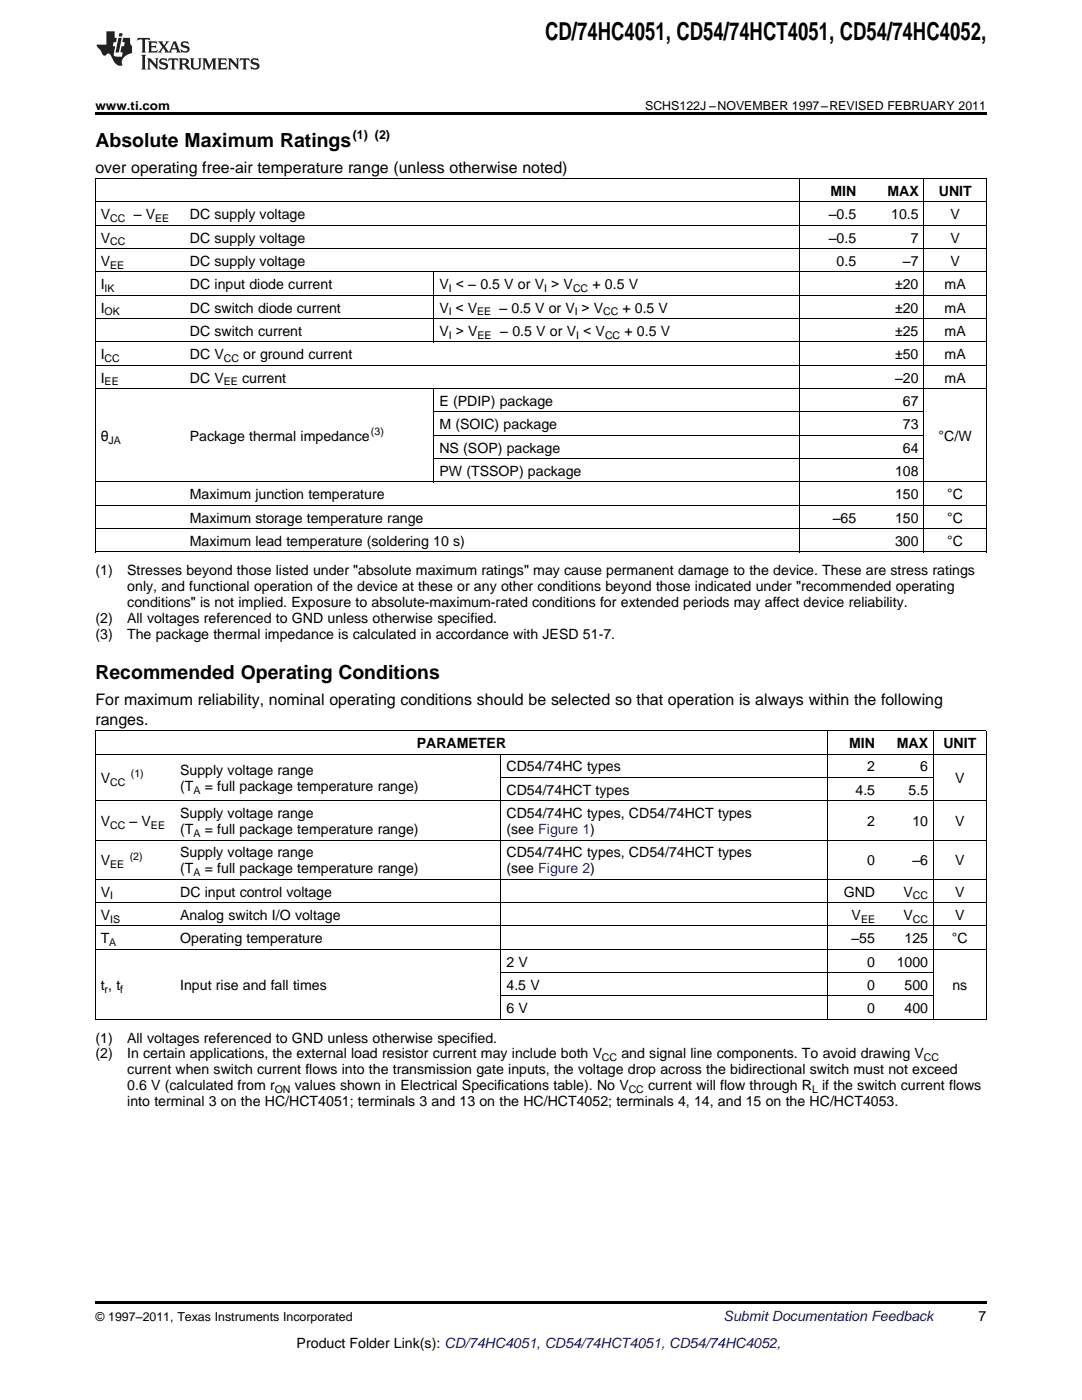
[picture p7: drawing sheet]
<svg xmlns="http://www.w3.org/2000/svg" width="216mm" height="279mm" viewBox="0 0 216 279" stroke-linecap="round" stroke-linejoin="round" font-family="sans-serif">
<defs><g id="words">
<text font-size="4.9" x="108.8" y="7.9">CD/74HC4051, CD54/74HCT4051, CD54/74HC4052,</text>
<g font-size="3.9">
<text x="19" y="29.3">Absolute Maximum Ratings</text>
<text x="19" y="135.6">Recommended Operating Conditions</text>
</g>
<g font-size="3.2">
<text x="19" y="34.4">over operating free-air temperature range (unless otherwise noted)</text>
<text x="19" y="140.8">For maximum reliability, nominal operating conditions should be selected so that operation is always within the following</text>
<text x="19" y="144.6">ranges.</text>
</g>
<g font-size="2.8">
<text x="165.7" y="39.1">MIN</text>
<text x="177.1" y="39.1">MAX</text>
<text x="187.3" y="39.1">UNIT</text>
<text x="20.1" y="43.7">V</text>
<text x="26.7" y="43.7">– V</text>
<text x="37.9" y="43.7">DC supply voltage</text>
<text x="165.4" y="43.7">–0.5</text>
<text x="177.8" y="43.7">10.5</text>
<text x="189.7" y="43.7">V</text>
<text x="20.1" y="48.4">V</text>
<text x="20.1" y="53.1">V</text>
<text x="37.9" y="48.4">DC supply voltage</text>
<text x="37.9" y="53.1">DC supply voltage</text>
<text x="165.4" y="48.4">–0.5</text>
<text x="166.9" y="53.1">0.5</text>
<text x="180.2" y="53.1">–7</text>
<text x="181.8" y="48.4">7</text>
<text x="189.7" y="48.4">V</text>
<text x="189.7" y="53.1">V</text>
<text x="20.1" y="57.7">I</text>
<text x="37.9" y="57.7">DC input diode current</text>
<text x="87.7" y="57.7">V &lt; – 0.5 V or V &gt; V</text>
<text x="118.2" y="57.7">+ 0.5 V</text>
<text x="178.6" y="57.7">±20</text>
<text x="188.5" y="57.7">mA</text>
<text x="20.1" y="62.4">I</text>
<text x="37.9" y="62.4">DC switch diode current</text>
<text x="87.7" y="62.4">V &lt; V</text>
<text x="99.7" y="62.4">– 0.5 V or V &gt; V</text>
<text x="124.2" y="62.4">+ 0.5 V</text>
<text x="178.6" y="62.4">±20</text>
<text x="188.5" y="62.4">mA</text>
<text x="20.1" y="71.7">I</text>
<text x="37.9" y="67">DC switch current</text>
<text x="37.9" y="71.7">DC V</text>
<text x="48.5" y="71.7">or ground current</text>
<text x="87.7" y="67">V &gt; V</text>
<text x="99.8" y="67">– 0.5 V or V &lt; V</text>
<text x="124.6" y="67">+ 0.5 V</text>
<text x="178.6" y="67">±25</text>
<text x="178.6" y="71.7">±50</text>
<text x="188.5" y="67">mA</text>
<text x="188.5" y="71.7">mA</text>
<text x="20.1" y="76.3">I</text>
<text x="37.9" y="76.3">DC V</text>
<text x="48.3" y="76.3">current</text>
<text x="178.6" y="76.3">–20</text>
<text x="188.5" y="76.3">mA</text>
<text x="87.7" y="81">E (PDIP) package</text>
<text x="180.2" y="81">67</text>
<text x="20.1" y="88">θ</text>
<text x="37.9" y="88">Package thermal impedance</text>
<text x="87.7" y="85.7">M (SOIC) package</text>
<text x="180.2" y="85.7">73</text>
<text x="187.3" y="88">°C/W</text>
<text x="87.7" y="90.3">NS (SOP) package</text>
<text x="87.7" y="95">PW (TSSOP) package</text>
<text x="178.6" y="95">108</text>
<text x="180.2" y="90.3">64</text>
<text x="37.9" y="99.6">Maximum junction temperature</text>
<text x="178.6" y="99.6">150</text>
<text x="189" y="99.6">°C</text>
<text x="37.9" y="104.3">Maximum storage temperature range</text>
<text x="166.2" y="104.3">–65</text>
<text x="178.6" y="104.3">150</text>
<text x="189" y="104.3">°C</text>
<text x="37.9" y="108.9">Maximum lead temperature (soldering 10 s)</text>
<text x="178.6" y="108.9">300</text>
<text x="189" y="108.9">°C</text>
<text x="19" y="114.8">(1)</text>
<text x="25.4" y="114.8">Stresses beyond those listed under &quot;absolute maximum ratings&quot; may cause permanent damage to the device. These are stress ratings</text>
<text x="25.4" y="118">only, and functional operation of the device at these or any other conditions beyond those indicated under &quot;recommended operating</text>
<text x="19" y="124.3">(2)</text>
<text x="25.4" y="124.3">All voltages referenced to GND unless otherwise specified.</text>
<text x="25.4" y="121.1">conditions&quot; is not implied. Exposure to absolute-maximum-rated conditions for extended periods may affect device reliability.</text>
<text x="19" y="127.5">(3)</text>
<text x="25.4" y="127.5">The package thermal impedance is calculated in accordance with JESD 51-7.</text>
<text x="83.1" y="149.3">PARAMETER</text>
<text x="169.4" y="149.3">MIN</text>
<text x="178.9" y="149.3">MAX</text>
<text x="188.2" y="149.3">UNIT</text>
<text x="35.9" y="154.7">Supply voltage range</text>
<text x="101.1" y="154">CD54/74HC types</text>
<text x="173" y="154">2</text>
<text x="183.6" y="154">6</text>
<text x="20.1" y="156.3">V</text>
<text x="35.9" y="157.9">(T</text>
<text x="40.9" y="157.9">= full package temperature range)</text>
<text x="101.1" y="158.6">CD54/74HCT types</text>
<text x="170.7" y="158.6">4.5</text>
<text x="181.3" y="158.6">5.5</text>
<text x="190.6" y="156.3">V</text>
<text x="20.1" y="164.9">V</text>
<text x="25.9" y="164.9">– V</text>
<text x="35.9" y="163.3">Supply voltage range</text>
<text x="35.9" y="166.4">(T</text>
<text x="40.9" y="166.4">= full package temperature range)</text>
<text x="101.1" y="163.3">CD54/74HC types, CD54/74HCT types</text>
<text x="101.1" y="166.4">(see Figure 1)</text>
<text x="173" y="164.9">2</text>
<text x="182.1" y="164.9">10</text>
<text x="190.6" y="164.9">V</text>
<text x="20.1" y="172.7">V</text>
<text x="35.9" y="171.1">Supply voltage range</text>
<text x="101.1" y="171.1">CD54/74HC types, CD54/74HCT types</text>
<text x="173" y="172.7">0</text>
<text x="182.1" y="172.7">–6</text>
<text x="190.6" y="172.7">V</text>
<text x="20.1" y="178.9">V</text>
<text x="35.9" y="174.3">(T</text>
<text x="35.9" y="178.9">DC input control voltage</text>
<text x="40.9" y="174.3">= full package temperature range)</text>
<text x="101.1" y="174.3">(see Figure 2)</text>
<text x="168.3" y="178.9">GND</text>
<text x="180.3" y="178.9">V</text>
<text x="190.6" y="178.9">V</text>
<text x="20.1" y="183.6">V</text>
<text x="35.9" y="183.6">Analog switch I/O voltage</text>
<text x="169.9" y="183.6">V</text>
<text x="180.3" y="183.6">V</text>
<text x="190.6" y="183.6">V</text>
<text x="20.1" y="188.2">T</text>
<text x="35.9" y="188.2">Operating temperature</text>
<text x="169.9" y="188.2">–55</text>
<text x="180.5" y="188.2">125</text>
<text x="189.9" y="188.2">°C</text>
<text x="20.1" y="197.6">t , t</text>
<text x="35.9" y="197.6">Input rise and fall times</text>
<text x="101.1" y="192.9">2 V</text>
<text x="101.1" y="197.6">4.5 V</text>
<text x="173" y="192.9">0</text>
<text x="173" y="197.6">0</text>
<text x="178.9" y="192.9">1000</text>
<text x="180.5" y="197.6">500</text>
<text x="190" y="197.6">ns</text>
<text x="101.1" y="202.2">6 V</text>
<text x="173" y="202.2">0</text>
<text x="180.5" y="202.2">400</text>
<text x="19" y="208.1">(1)</text>
<text x="25.4" y="208.1">All voltages referenced to GND unless otherwise specified.</text>
<text x="19" y="211.2">(2)</text>
<text x="25.4" y="211.2">In certain applications, the external load resistor current may include both V</text>
<text x="25.4" y="214.4">current when switch current flows into the transmission gate inputs, the voltage drop across the bidirectional switch must not exceed</text>
<text x="124" y="211.2">and signal line components. To avoid drawing V</text>
<text x="25.4" y="217.6">0.6 V (calculated from r</text>
<text x="25.4" y="220.8">into terminal 3 on the HC/HCT4051; terminals 3 and 13 on the HC/HCT4052; terminals 4, 14, and 15 on the HC/HCT4053.</text>
<text x="58.8" y="217.6">values shown in Electrical Specifications table). No V</text>
<text x="129.3" y="217.6">current will flow through R</text>
<text x="164" y="217.6">if the switch current flows</text>
<text x="195.3" y="263.6">7</text>
<text x="59.2" y="269">Product Folder Link(s): CD/74HC4051, CD54/74HCT4051, CD54/74HC4052,</text>
</g>
<text font-size="2.8" fill="#0000c8" x="144.4" y="263.6">Submit Documentation Feedback</text>
<g font-size="2.5">
<text x="19" y="21.9">www.ti.com</text>
<text x="128.7" y="21.9">SCHS122J –NOVEMBER 1997–REVISED FEBRUARY 2011</text>
<text x="70.4" y="27.7">(1) (2)</text>
<text x="19" y="263.6">© 1997–2011, Texas Instruments Incorporated</text>
</g>
<g font-size="2.1">
<text x="22" y="44.3">CC</text>
<text x="31" y="44.3">EE</text>
<text x="22" y="49">CC</text>
<text x="22" y="53.6">EE</text>
<text x="20.9" y="58.3">IK</text>
<text x="89.5" y="58.3">I</text>
<text x="108.6" y="58.3">I</text>
<text x="114.3" y="58.3">CC</text>
<text x="20.9" y="62.9">OK</text>
<text x="89.5" y="62.9">I</text>
<text x="95.2" y="62.9">EE</text>
<text x="114.7" y="62.9">I</text>
<text x="120.4" y="62.9">CC</text>
<text x="89.5" y="67.6">I</text>
<text x="95.3" y="67.6">EE</text>
<text x="115" y="67.6">I</text>
<text x="120.7" y="67.6">CC</text>
<text x="20.9" y="72.2">CC</text>
<text x="20.9" y="76.9">EE</text>
<text x="44.7" y="72.2">CC</text>
<text x="44.7" y="76.9">EE</text>
<text x="21.7" y="88.5">JA</text>
<text x="74" y="86.9">(3)</text>
<text x="26.1" y="155.2">(1)</text>
<text x="22" y="156.8">CC</text>
<text x="38.6" y="158.4">A</text>
<text x="22" y="165.4">CC</text>
<text x="30.1" y="165.4">EE</text>
<text x="38.6" y="167">A</text>
<text x="22" y="173.2">EE</text>
<text x="25.9" y="171.6">(2)</text>
<text x="22" y="179.5">I</text>
<text x="38.6" y="174.8">A</text>
<text x="182.1" y="179.5">CC</text>
<text x="22" y="184.1">IS</text>
<text x="171.8" y="184.1">EE</text>
<text x="182.1" y="184.1">CC</text>
<text x="21.8" y="188.8">A</text>
<text x="20.9" y="198.1">r</text>
<text x="24" y="198.1">f</text>
<text x="120.1" y="211.8">CC</text>
<text x="184.3" y="211.8">CC</text>
<text x="54.8" y="218.2">ON</text>
<text x="125.4" y="218.2">CC</text>
<text x="162" y="218.2">L</text>
</g>
</g></defs>
<g fill="#231f20">
<path d="M27.5 7.6l-.1 .5 .4-.2h.6v.1v2.1l-.2 .4h1l-.3-.4v-2.1l.1-.1h.5l.5 .2-.2-.5zM29.5 8.3l.2 .3v1.5l-.2 .4h1.8l.2-.6a1.04 1.04 0 0 1-1.3 .2v-.7h.6l.3 .2v-.6l-.3 .2h-.6v-.6l.8-.1 .4 .3-.2-.5zM31.5 8.3l.9 1.1-.9 1.1h.8l-.2-.2 .5-.7 .4 .7-.2 .2h1.5l-.1-.2 .1-.4h.9l.1 .4-.2 .2h1l-.3-.3-.7-1.9h-.5l-.9 2-.8-1 .9-1h-.8l.1 .3-.3 .5-.4-.6 .2-.2zM34.7 8.6l.4 1h-.7zM36.3 8.4a.63 .63 0 0 0-.2 .7 .63 .63 0 0 0 .6 .4l.6 .2 .1 .2a.75 .75 0 0 1-.7 .4 .75 .75 0 0 1-.6-.5l.1 .7 .1-.1a1.11 1.11 0 0 0 1.5-.6 1.13 1.13 0 0 0-1.2-.8l-.1-.4a1.04 1.04 0 0 1 1.2 .2l-.2-.5-.1 .1-.5-.2zM28.2 10.9l.2 .4v2.2l-.2 .4h1l-.3-.4v-2.2l.3-.4zM29.3 11.6l.3 .4v1.5l-.3 .4h.8l-.2-.4v-1.3l1.5 1.7v-1.9l.2-.4h-.7l.2 .4v.9l-1.1-1.3zM32 11.8a.62 .62 0 0 0-.2 .7 .62 .62 0 0 0 .6 .4l.6 .1 .1 .3a.76 .76 0 0 1-.7 .3 .76 .76 0 0 1-.6-.4l.1 .7 .1-.1a1.11 1.11 0 0 0 1.5-.6 1.13 1.13 0 0 0-1.2-.8l-.1-.4a1.04 1.04 0 0 1 1.2 .2l-.2-.6-.1 .1-.5-.1zM33.7 11.6l-.2 .6a.61 .61 0 0 1 .8-.3v1.6l-.2 .4h.9l-.2-.4v-1.6a.63 .63 0 0 1 .8 .3l-.2-.6zM35.6 11.6l.3 .4v1.5l-.3 .4h1l-.2-.2v-.8l.5 .2a.76 .76 0 0 0 1.2 .7l-1-1a.58 .58 0 0 0 .6-.5 .58 .58 0 0 0-.5-.6zM36.4 11.9h.1a.45 .45 0 0 1 .5 .1 .45 .45 0 0 1 .1 .5l-.7 .2zM37.9 11.6l.2 .2a2.17 2.17 0 0 0 .3 1.9 .99 .99 0 0 0 1.6-.6v-1.1l.2-.4h-.7l.2 .2a1.92 1.92 0 0 1-.2 1.8 .6 .6 0 0 1-.9-.5v-1.1l.2-.4zM40.4 11.6l.2 .4v1.5l-.2 .4h.7l-.2-.4v-1.4l.8 1.8 .8-1.8v1.4l-.2 .4h.9l-.2-.4v-1.5l.2-.4h-.8l-.6 1.5-.6-1.5zM43.4 11.6l.2 .4v1.5l-.2 .4h1.8l.2-.6a1.04 1.04 0 0 1-1.3 .1v-.6h.5l.4 .2v-.6l-.4 .2h-.5v-.7h.8l.3 .3-.1-.6zM45.5 11.6l.2 .4v1.5l-.2 .4h.7l-.2-.4v-1.3l1.5 1.7v-1.9l.2-.4h-.7l.2 .4v.9l-1.1-1.3zM47.9 11.6l-.1 .6a.61 .61 0 0 1 .8-.3v1.6l-.3 .4h1l-.3-.4 .1-1.6a.63 .63 0 0 1 .7 .3l-.1-.6zM50.2 11.8a.62 .62 0 0 0-.2 .7 .62 .62 0 0 0 .6 .4l.6 .1 .2 .3a.76 .76 0 0 1-.8 .3 .76 .76 0 0 1-.6-.4l.1 .7 .2-.1a1.11 1.11 0 0 0 1.5-.6 1.13 1.13 0 0 0-1.3-.8l-.1-.4a1.04 1.04 0 0 1 1.2 .2l-.1-.6-.2 .1-.5-.1z"/>
<path d="M21.2 6.3v2.6h-1.9l.1 .4 .7 .9a.91 .91 0 0 0 1 .8 .56 .56 0 0 1 .5-.3 .56 .56 0 0 1 .5 .3l.4 .8a1.53 1.53 0 0 0 1.9 1.2 1.54 1.54 0 0 1 1-2.1l.9-.3v-1.4a1.52 1.52 0 0 1-.3-1.6h-1.4l-.2 .8h.5l-.2 .8h-.4l-.2 1v.2l.4 .1-.2 .8a1.93 1.93 0 0 1-1.6-.3l.3-1.8h-.5l.2-.8h.4l.2-.8h-.4v-1.3zM23.6 7.6l-.6 2.9h.7l.6-2.9zM23.8 6.6l-.1 .7h.6l.2-.7z"/>
</g>
<path d="M19 22.5h177.8v.5h-177.8zM19 259.7h177.8v.5h-177.8z" fill="#000"/>
<g fill="none" stroke="#000" stroke-width=".2">
<path d="M19 35.6h177.8M19.1 35.7v74.5M159.4 35.7v74.5M184.3 35.7v74.5M196.8 35.7v74.5M19 58.9h177.8M19 54.3h177.8M19 49.6h177.8M19 45h177.8M19 40.3h177.8M86.6 54.3v14M19 77.6h177.8"/>
<path d="M19 72.9h177.8M19 68.2h177.8M19 63.6h177.8M86.6 77.6v18.6M19 96.2h177.8M86.6 91.5h97.8M86.6 86.9h97.8M86.6 82.2h97.8M19 110.2h177.8M19 105.5h177.8M19 100.8h177.8M19 159.8h177.8"/>
<path d="M19 150.5h177.8M19 145.9h177.8M19.1 145.9v57.6M100 150.6v52.9M100 155.2h86.3M165.1 145.9v57.6M186.2 145.9v57.6M196.8 145.9v57.6M19 175.5h177.8M19 167.7h177.8M19 189.5h177.8M19 184.8h177.8"/>
<path d="M19 180.1h177.8M100 198.8h86.3M100 194.1h86.3M19 203.4h177.8"/>
</g>
<use href="#words"/>
</svg>
